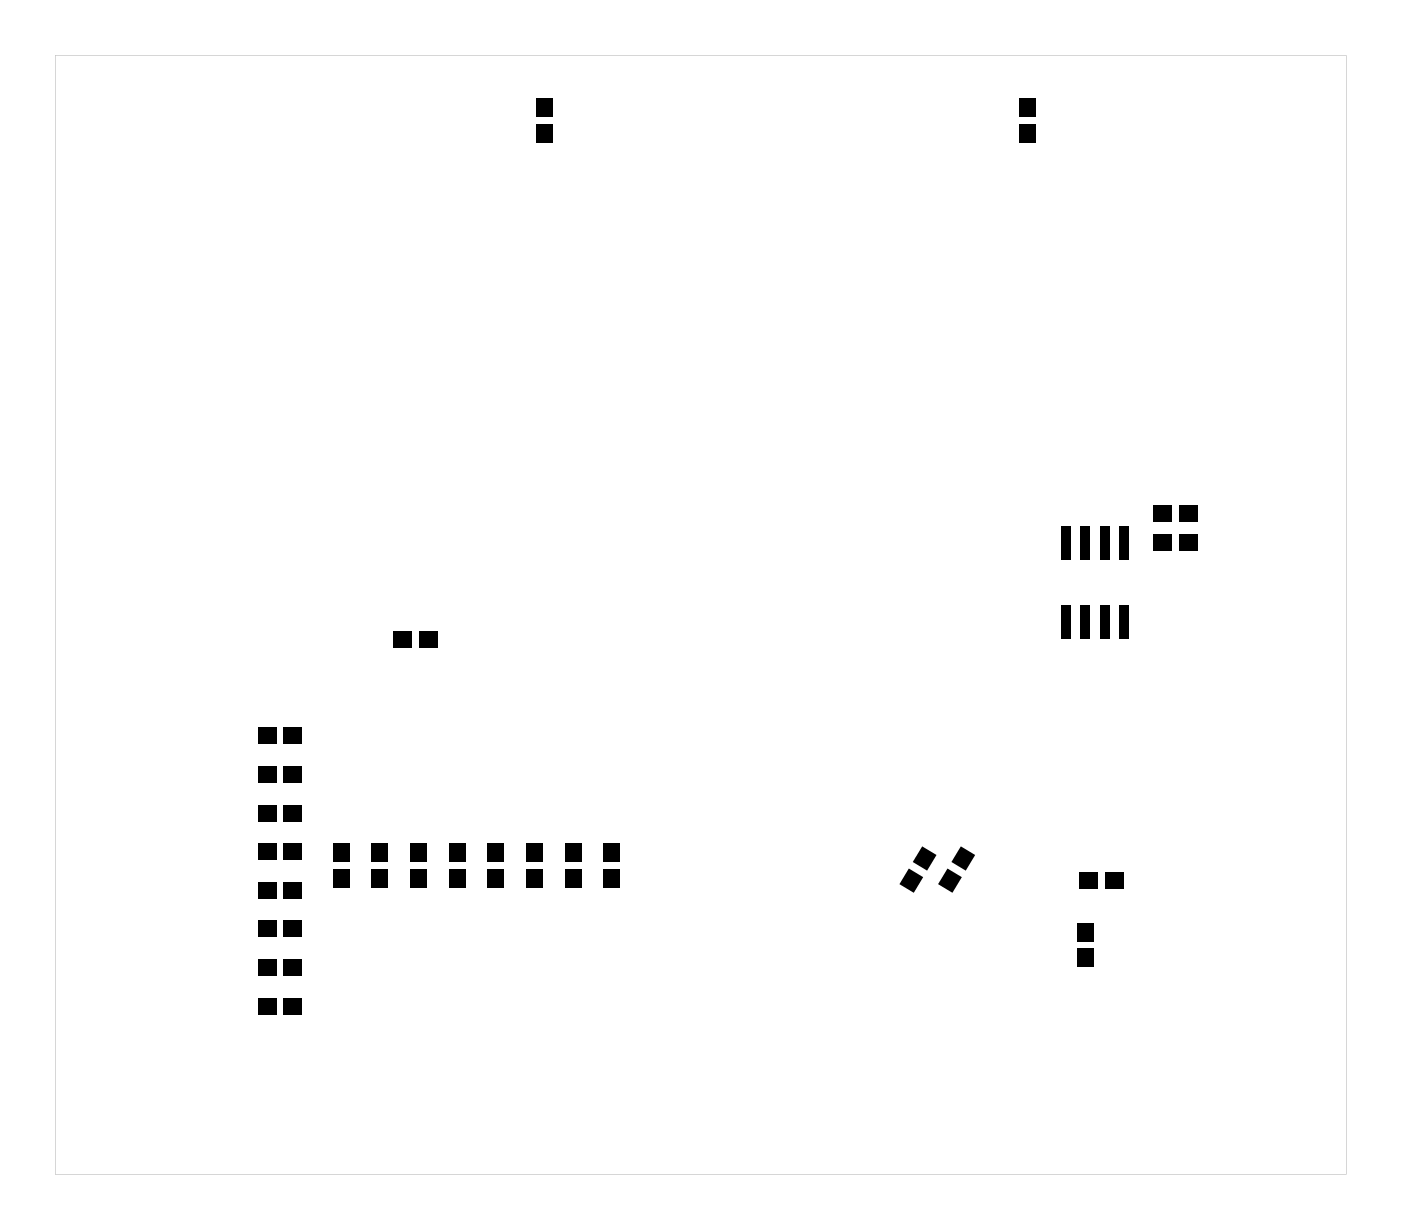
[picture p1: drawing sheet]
<svg xmlns="http://www.w3.org/2000/svg" width="92mm" height="81mm" viewBox="0 0 92 81" stroke-linecap="round" stroke-linejoin="round" font-family="sans-serif">
<g fill="#000">
<path d="M35.2 6.5h1.1v1.2h-1.1zM35.2 8.2h1.1v1.2h-1.1zM67 6.5h1.1v1.2h-1.1zM67 8.2h1.1v1.2h-1.1zM69.7 34.6h.7v2.2h-.7zM71 34.6h.6v2.2h-.6zM72.3 34.6h.6v2.2h-.6zM73.6 34.6h.6v2.2h-.6zM75.8 33.2h1.2v1.1h-1.2zM75.8 35.1h1.2v1.1h-1.2zM77.5 33.2h1.2v1.1h-1.2zM77.5 35.1h1.2v1.1h-1.2z"/>
<path d="M17 55.4h1.2v1.1h-1.2zM17 58h1.2v1.1h-1.2zM17 52.9h1.2v1.1h-1.2zM17 50.4h1.2v1.1h-1.2zM17 47.8h1.2v1.1h-1.2zM18.7 55.4h1.2v1.1h-1.2zM18.7 58h1.2v1.1h-1.2zM18.7 52.9h1.2v1.1h-1.2zM18.7 50.4h1.2v1.1h-1.2zM18.7 47.8h1.2v1.1h-1.2zM21.9 57.2h1.1v1.2h-1.1zM21.9 55.5h1.1v1.2h-1.1z"/>
<path d="M24.4 57.2h1.1v1.2h-1.1zM24.4 55.5h1.1v1.2h-1.1zM25.8 41.5h1.2v1.1h-1.2zM27 57.2h1.1v1.2h-1.1zM27 55.5h1.1v1.2h-1.1zM27.5 41.5h1.2v1.1h-1.2zM29.5 57.2h1.1v1.2h-1.1zM29.5 55.5h1.1v1.2h-1.1zM32 57.2h1.1v1.2h-1.1zM32 55.5h1.1v1.2h-1.1zM34.6 57.2h1.1v1.2h-1.1zM34.6 55.5h1.1v1.2h-1.1z"/>
<path d="M37.1 57.2h1.1v1.2h-1.1zM37.1 55.5h1.1v1.2h-1.1zM39.7 57.2h1.1v1.2h-1.1zM39.7 55.5h1.1v1.2h-1.1zM59.7 57.1l1 .6-.6 1-1-.6zM60.6 55.6l.9 .6-.6 1-.9-.5zM62.3 57.1l.9 .6-.6 1-.9-.6zM63.1 55.6l1 .6-.6 1-1-.5zM69.7 39.8h.7v2.2h-.7zM70.9 57.3h1.2v1.1h-1.2zM71 39.8h.6v2.2h-.6zM72.3 39.8h.6v2.2h-.6z"/>
<path d="M72.6 57.3h1.2v1.1h-1.2zM73.6 39.8h.6v2.2h-.6zM17 65.6h1.2v1.1h-1.2zM17 63.1h1.2v1.1h-1.2zM17 60.5h1.2v1.1h-1.2zM18.7 65.6h1.2v1.1h-1.2zM18.7 63.1h1.2v1.1h-1.2zM18.7 60.5h1.2v1.1h-1.2zM70.8 60.7h1.1v1.2h-1.1zM70.8 62.4h1.1v1.2h-1.1z"/>
<path d="M3.6 3.6v73.6h84.9v-73.6zM3.6 3.6h84.9v73.6h-84.9z"/>
</g>
</svg>
